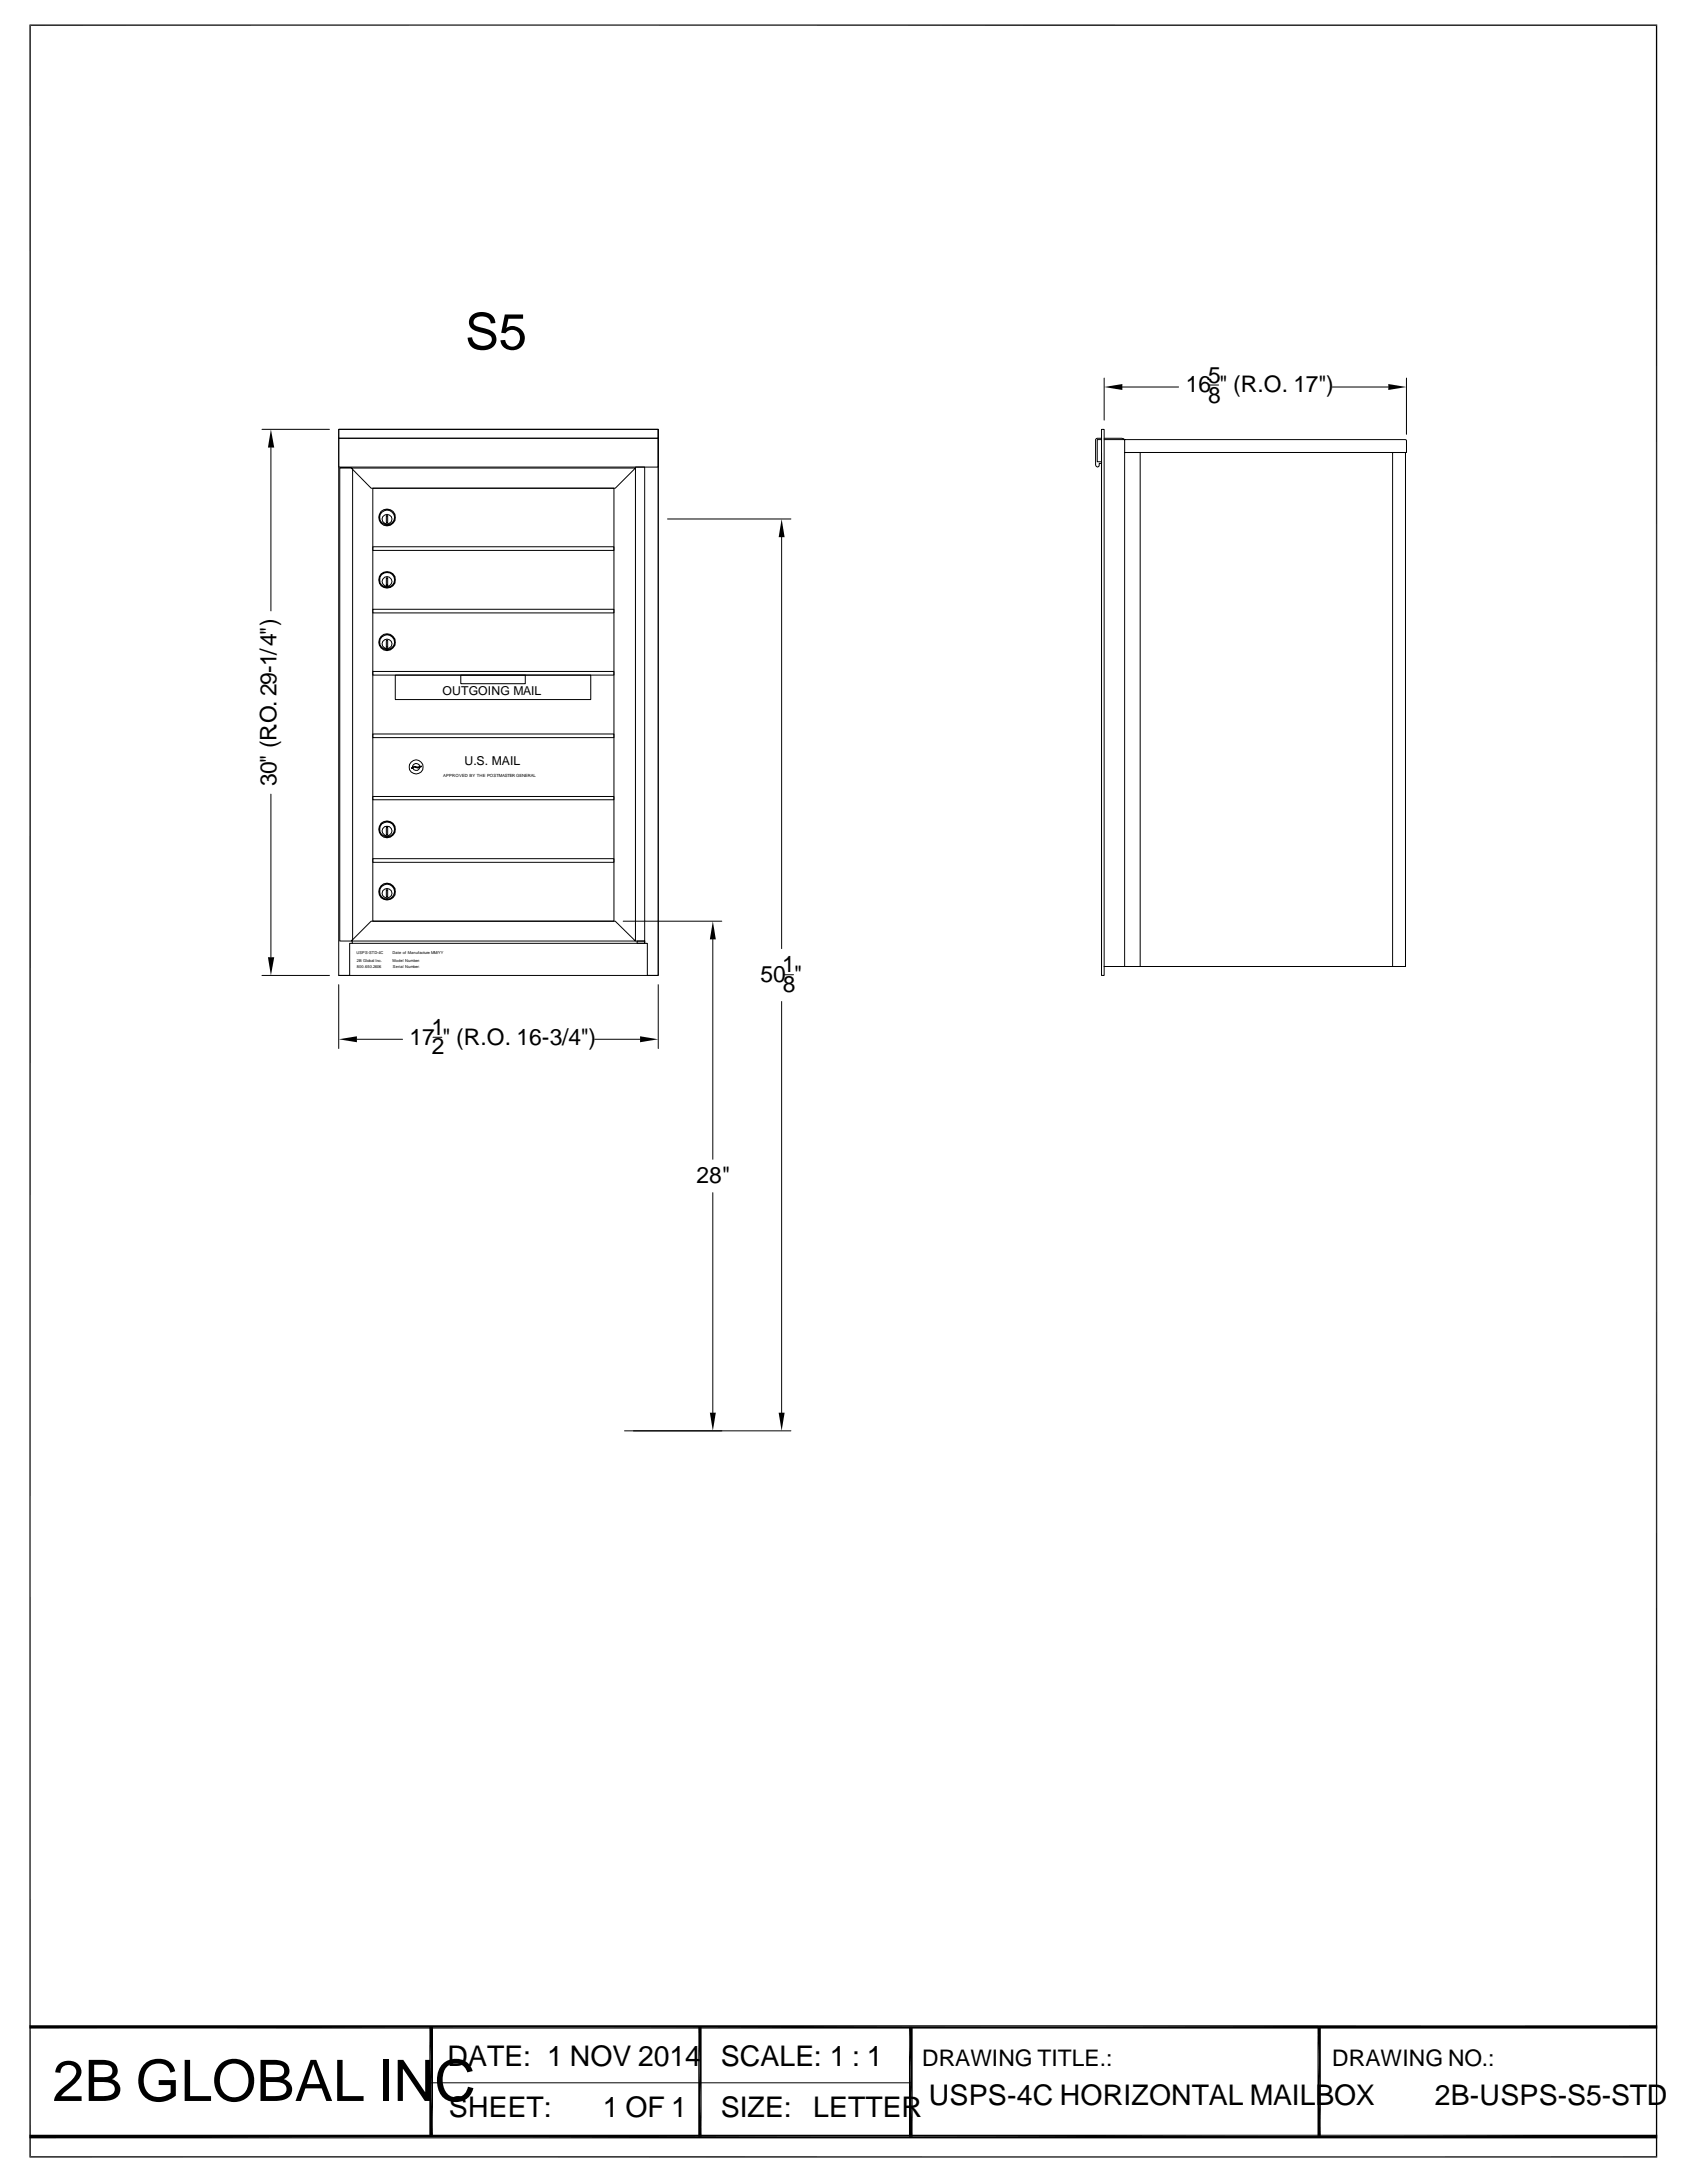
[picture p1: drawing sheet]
<svg xmlns="http://www.w3.org/2000/svg" width="216mm" height="279mm" viewBox="0 0 216 279" stroke-linecap="round" stroke-linejoin="round" font-family="sans-serif">
<defs><g id="words">
<text font-size="7.3" x="6.7" y="268.9">2B GLOBAL INC</text>
<text font-size="6.5" x="59.5" y="44.7">S5</text>
<g font-size="3.6">
<text x="57.3" y="264.4">DATE: 1 NOV 2014</text>
<text x="92.2" y="264.4">SCALE: 1 : 1</text>
<text x="118.9" y="269.4">USPS-4C HORIZONTAL MAILBOX</text>
<text x="183.6" y="269.4">2B-USPS-S5-STD</text>
<text x="57.4" y="271">SHEET:</text>
<text x="77.2" y="271">1 OF 1</text>
<text x="92.2" y="271">SIZE:</text>
<text x="104.1" y="270.9">LETTER</text>
</g>
<g font-size="2.9">
<text x="151.8" y="50.2">16 &quot; (R.O. 17&quot;)</text>
<text x="154.6" y="49">5</text>
<text x="154.6" y="51.5">8</text>
<text x="35.4" y="100.6" transform="rotate(-90 35.4 100.6)">30&quot; (R.O. 29-1/4&quot;)</text>
<text x="97.3" y="125.7">50 &quot;</text>
<text x="100.1" y="124.5">1</text>
<text x="100.2" y="127">8</text>
<text x="52.4" y="133.7">17 &quot; (R.O. 16-3/4&quot;)</text>
<text x="55.2" y="132.5">1</text>
<text x="55.2" y="135">2</text>
<text x="89.2" y="151.4">28&quot;</text>
<text x="118" y="264.4">DRAWING TITLE.:</text>
<text x="170.5" y="264.4">DRAWING NO.:</text>
</g>
<g font-size="1.6">
<text x="56.6" y="88.9">OUTGOING MAIL</text>
<text x="59.4" y="97.9">U.S. MAIL</text>
</g>
<g font-size=".5">
<text x="56.7" y="99.4">APPROVED BY THE POSTMASTER GENERAL</text>
<text x="45.6" y="122.1">USPS-STD-4C</text>
<text x="45.7" y="123.1">2B Global Inc.</text>
<text x="45.7" y="124">800.650.2606</text>
<text x="50.2" y="122.1">Date of Manufacture: MM/YY</text>
<text x="50.2" y="123.1">Model Number:</text>
<text x="50.3" y="124">Serial Number:</text>
</g>
</g></defs>
<g fill="none" stroke="#000" stroke-width=".13">
<path d="M33.5 55h8.7M34.7 57.3v20.9M43.3 55h40.9v69.8h-40.9zM43.3 55h40.9v1.1h-40.9zM43.4 56.1h40.8v3.7h-40.8zM43.5 59.9h1.5l.1 .1v60.3l-.1 .1h-1.5zM45 59.9h36.3l-2.6 2.6h-31.2zM81.3 59.8h1.2v60.6h-1.2zM84.2 55v69.8h-1.4v-4.1h-.3M140.3 56.1h.7v.2h-.6v2.8h.6v.2h-.3l-.1 .4-.1 .1-.3-.3v-3.2zM141 55h.3v69.8h-.3zM141 57.9v65.8"/>
<path d="M141.3 48.4v5.4M141.3 56.1h2.5l.1 .2v1.6h36.1v-1.5l-.1-.1h-38.6M143.6 49.5h7.2M143.9 57.9h2v65.8h-2zM143.9 57.9h36v65.8h-38.6M154.7 49.3h1.3M170.5 49.5h7.2M178.2 57.9h1.7v65.8h-1.7zM180 48.4v7.2M47.7 78h30.9v.4h-30.9zM47.7 70h30.9v.4h-30.9zM47.7 62.5h30.9v55.4h-30.9z"/>
<path d="M49.4 66h.2v.9h-.2zM49.4 74h.2v.9h-.2zM85.4 66.4h15.8M100 68.8v52.6M47.7 93.9h30.9v.5h-30.9zM47.7 85.9h30.9v.5h-30.9zM49.4 82h.2v.8h-.2zM50.6 86.4h25v3.1h-25zM52.7 98.3l.3-.2 .5 .1 .4-.1-.4 .2-.5-.1-.3 .1zM53.7 98.1a.47 .47 0 0 0-.5-.4 .47 .47 0 0 0-.4 .5M53.7 98.2l-.1 .2a.46 .46 0 0 1-.8-.1M59 86.4h8.2v1.1h-8.2z"/>
<path d="M34.7 101.6v20.9M47.7 101.9h30.9v.5h-30.9zM47.7 109.9h30.9v.5h-30.9zM49.4 113.9h.2v.9h-.2zM49.4 105.9h.2v.9h-.2zM79.8 117.9h12.6M33.5 124.8h8.7M43.3 126v8.2M45 120.4l2.5-2.5h31.2l2.6 2.5zM45.1 120.4v.3h-.4v4.1h-1.3M45.7 133h5.8M55.4 132.8h1.2"/>
<path d="M76.1 133h5.8M81.5 120.4h1v.3h-1zM82.5 120.4v.3h-37.4M84.2 126v8.2M91.2 120.2v28.2M100 128.2v52.6M100.3 124.8h1.3M91.2 152.7v28.1M101.2 183.1h-21.3M55.2 266.6h61.3"/>
<circle cx="49.5" cy="66.2" r="1.07"/>
<circle cx="49.5" cy="74.2" r="1.07"/>
<circle cx="49.5" cy="74.4" r=".63"/>
<circle cx="49.5" cy="74.2" r=".96"/>
<circle cx="49.6" cy="66.2" r=".95"/>
<circle cx="49.6" cy="66.4" r=".62"/>
<circle cx="49.5" cy="82.2" r="1.07"/>
<circle cx="49.6" cy="82.2" r=".95"/>
<circle cx="49.6" cy="82.4" r=".62"/>
<circle cx="53.2" cy="98.2" r=".9"/>
<circle cx="49.5" cy="114.1" r="1.08"/>
<circle cx="49.5" cy="106.1" r="1.06"/>
<circle cx="49.5" cy="106.3" r=".63"/>
<circle cx="49.5" cy="114.1" r=".96"/>
<circle cx="49.6" cy="114.3" r=".62"/>
<circle cx="49.6" cy="106.2" r=".95"/>
</g>
<g fill="#000">
<path d="M34.7 55l.4 2.3h-.8zM141.3 49.5l2.3-.3v.7zM177.7 49.2l2.3 .3-2.3 .4zM100 66.4l.4 2.4h-.7zM34.3 122.5h.8l-.4 2.3zM43.3 133l2.4-.4v.8zM81.9 132.6l2.3 .4-2.3 .4zM91.2 117.9l.4 2.3h-.8zM90.8 180.8h.8l-.4 2.3zM99.7 180.8h.7l-.4 2.3zM54.9 259.4l.5 14.1h-.5zM54.9 259.4h.5v14.1z"/>
<path d="M116.3 259.4l.5 14.1h-.5zM116.3 259.4h.5v14.1zM3.8 273.7l208.3-.5v.5zM3.8 273.2h208.3l-208.3 .5z"/>
</g>
<path d="M3.8 3.2h208.3M3.9 3.1v273M212 3.1v273M3.8 276.1h208.3" fill="none" stroke="#000" stroke-width=".17"/>
<path d="M3.8 259.4h208.3M89.6 259.4v14.1M168.8 259.4v14.1" fill="none" stroke="#000" stroke-width=".42"/>
<use href="#words"/>
</svg>
